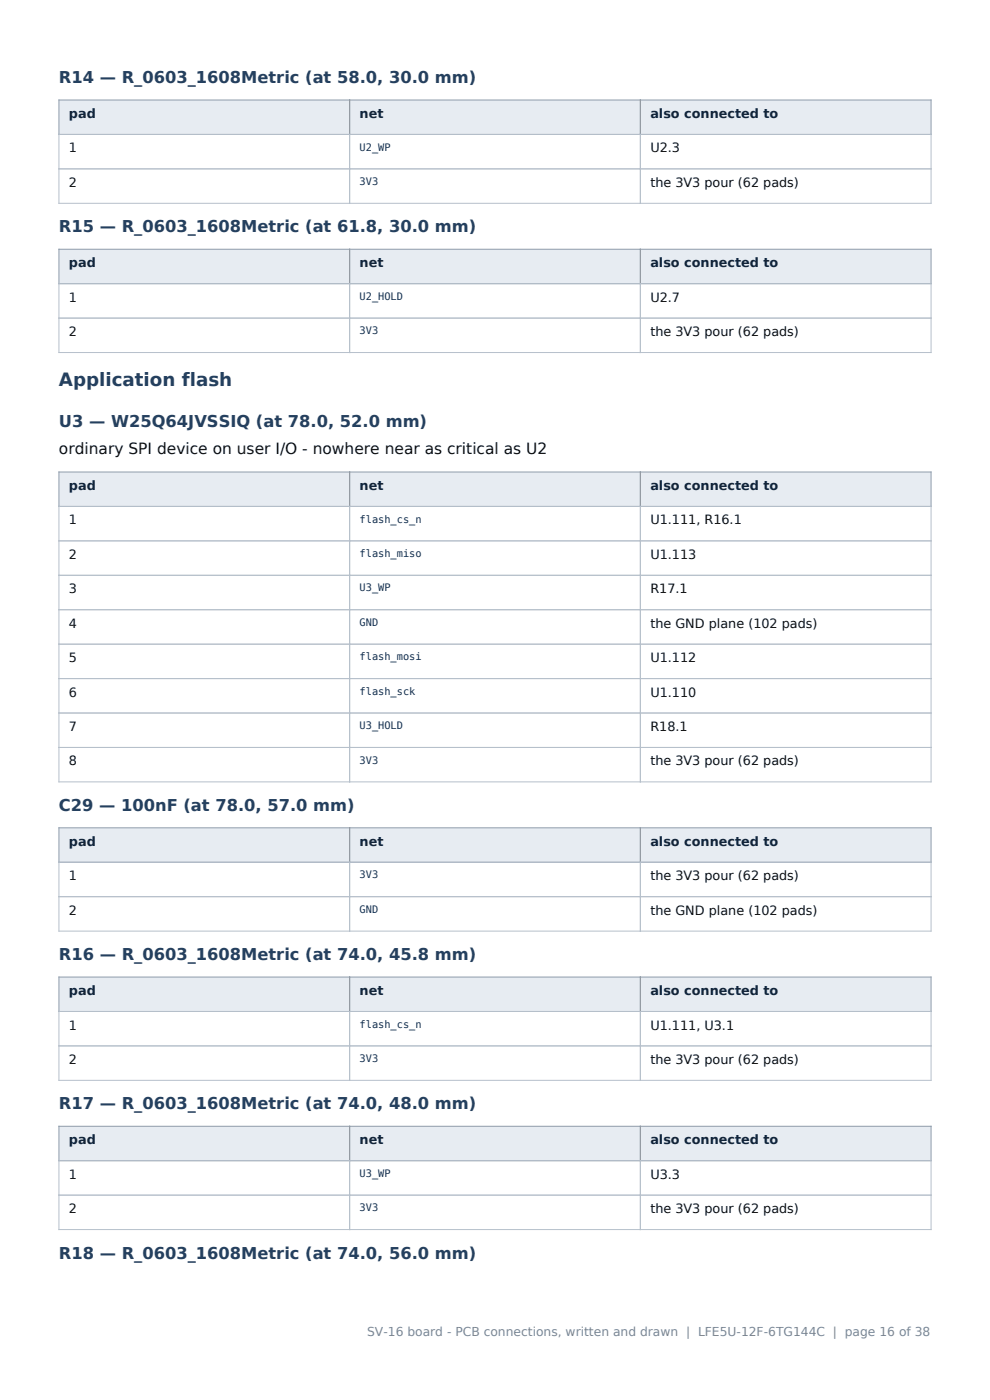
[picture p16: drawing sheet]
<svg xmlns="http://www.w3.org/2000/svg" width="210mm" height="297mm" viewBox="0 0 210 297" stroke-linecap="round" stroke-linejoin="round" font-family="sans-serif">
<defs><g id="words">
<text font-size="3.9" fill="#24405f" x="12.5" y="82">Application flash</text>
<g font-size="3.5" fill="#24405f">
<text x="12.5" y="17.6">R14 — R_0603_1608Metric (at 58.0, 30.0 mm)</text>
<text x="12.5" y="49.3">R15 — R_0603_1608Metric (at 61.8, 30.0 mm)</text>
<text x="12.5" y="90.6">U3 — W25Q64JVSSIQ (at 78.0, 52.0 mm)</text>
<text x="12.5" y="172">C29 — 100nF (at 78.0, 57.0 mm)</text>
<text x="12.5" y="203.7">R16 — R_0603_1608Metric (at 74.0, 45.8 mm)</text>
<text x="12.5" y="235.3">R17 — R_0603_1608Metric (at 74.0, 48.0 mm)</text>
<text x="12.5" y="267">R18 — R_0603_1608Metric (at 74.0, 56.0 mm)</text>
</g>
<text font-size="3.3" fill="#111" x="12.5" y="96.3">ordinary SPI device on user I/O - nowhere near as critical as U2</text>
<g font-size="2.7" fill="#10243c">
<text x="14.6" y="25">pad</text>
<text x="76.3" y="25">net</text>
<text x="137.9" y="25">also connected to</text>
<text x="14.6" y="56.7">pad</text>
<text x="76.3" y="56.7">net</text>
<text x="137.9" y="56.7">also connected to</text>
<text x="14.6" y="104">pad</text>
<text x="76.3" y="104">net</text>
<text x="137.9" y="104">also connected to</text>
<text x="14.6" y="179.4">pad</text>
<text x="76.3" y="179.4">net</text>
<text x="137.9" y="179.4">also connected to</text>
<text x="14.6" y="211.1">pad</text>
<text x="76.3" y="211.1">net</text>
<text x="137.9" y="211.1">also connected to</text>
<text x="14.6" y="242.8">pad</text>
<text x="76.3" y="242.8">net</text>
<text x="137.9" y="242.8">also connected to</text>
</g>
<g font-size="2.7" fill="#111">
<text x="14.6" y="32.3">1</text>
<text x="137.9" y="32.3">U2.3</text>
<text x="14.6" y="39.7">2</text>
<text x="137.9" y="39.7">the 3V3 pour (62 pads)</text>
<text x="14.6" y="64">1</text>
<text x="137.9" y="64">U2.7</text>
<text x="14.6" y="71.3">2</text>
<text x="137.9" y="71.3">the 3V3 pour (62 pads)</text>
<text x="14.6" y="111.3">1</text>
<text x="137.9" y="111.3">U1.111, R16.1</text>
<text x="14.6" y="118.6">2</text>
<text x="137.9" y="118.6">U1.113</text>
<text x="14.6" y="125.9">3</text>
<text x="137.9" y="125.9">R17.1</text>
<text x="14.6" y="133.2">4</text>
<text x="137.9" y="133.2">the GND plane (102 pads)</text>
<text x="14.6" y="140.5">5</text>
<text x="137.9" y="140.5">U1.112</text>
<text x="14.6" y="147.8">6</text>
<text x="137.9" y="147.8">U1.110</text>
<text x="14.6" y="155.1">7</text>
<text x="137.9" y="155.1">R18.1</text>
<text x="14.6" y="162.4">8</text>
<text x="137.9" y="162.4">the 3V3 pour (62 pads)</text>
<text x="14.6" y="186.7">1</text>
<text x="137.9" y="186.7">the 3V3 pour (62 pads)</text>
<text x="14.6" y="194.1">2</text>
<text x="137.9" y="194.1">the GND plane (102 pads)</text>
<text x="14.6" y="218.4">1</text>
<text x="137.9" y="218.4">U1.111, U3.1</text>
<text x="14.6" y="225.7">2</text>
<text x="137.9" y="225.7">the 3V3 pour (62 pads)</text>
<text x="14.6" y="250.1">1</text>
<text x="137.9" y="250.1">U3.3</text>
<text x="14.6" y="257.4">2</text>
<text x="137.9" y="257.4">the 3V3 pour (62 pads)</text>
</g>
<text font-size="2.6" fill="#7a8794" x="77.9" y="283.5">SV-16 board - PCB connections, written and drawn | LFE5U-12F-6TG144C | page 16 of 38</text>
<g font-size="2.2" fill="#14314f">
<text x="76.3" y="31.9">U2_WP</text>
<text x="76.3" y="39.3">3V3</text>
<text x="76.3" y="63.6">U2_HOLD</text>
<text x="76.3" y="70.9">3V3</text>
<text x="76.3" y="110.9">flash_cs_n</text>
<text x="76.3" y="118.2">flash_miso</text>
<text x="76.3" y="125.5">U3_WP</text>
<text x="76.3" y="132.8">GND</text>
<text x="76.3" y="140.1">flash_mosi</text>
<text x="76.3" y="147.4">flash_sck</text>
<text x="76.3" y="154.7">U3_HOLD</text>
<text x="76.3" y="162">3V3</text>
<text x="76.3" y="186.3">3V3</text>
<text x="76.3" y="193.7">GND</text>
<text x="76.3" y="218">flash_cs_n</text>
<text x="76.3" y="225.3">3V3</text>
<text x="76.3" y="249.7">U3_WP</text>
<text x="76.3" y="257">3V3</text>
</g>
</g></defs>
<g fill="#e7ecf2">
<path d="M12.5 21.2h61.7v7.3h-61.7z" fill-rule="evenodd"/>
<path d="M74.2 21.2h61.6v7.3h-61.6z" fill-rule="evenodd"/>
<path d="M135.8 21.2h61.7v7.3h-61.7z" fill-rule="evenodd"/>
<path d="M13.6 22.1h59.5v5.5h-59.5z" fill-rule="evenodd"/>
<path d="M14.6 22.7h5.7v3.1h-5.7z" fill-rule="evenodd"/>
<path d="M75.2 22.1h59.6v5.5h-59.6z" fill-rule="evenodd"/>
<path d="M76.3 22.7h5.1v3.1h-5.1z" fill-rule="evenodd"/>
<path d="M136.9 22.1h59.5v5.5h-59.5z" fill-rule="evenodd"/>
<path d="M137.9 22.7h27.2v3.1h-27.2z" fill-rule="evenodd"/>
</g>
<path d="M12.5 21.2h185v7.3h-185zM74.2 21.2v7.3M135.8 21.2v7.3" fill="none" stroke="#8f9cab" stroke-width=".21"/>
<path d="M12.5 28.5h185v14.6h-185zM12.5 35.8h185M74.2 28.5v14.6M135.8 28.5v14.6" fill="none" stroke="#b6c0cb" stroke-width=".21"/>
<g fill="#e7ecf2">
<path d="M12.5 52.9h61.7v7.3h-61.7z" fill-rule="evenodd"/>
<path d="M74.2 52.9h61.6v7.3h-61.6z" fill-rule="evenodd"/>
<path d="M135.8 52.9h61.7v7.3h-61.7z" fill-rule="evenodd"/>
<path d="M13.6 53.8h59.5v5.5h-59.5z" fill-rule="evenodd"/>
<path d="M14.6 54.4h5.7v3.1h-5.7z" fill-rule="evenodd"/>
<path d="M75.2 53.8h59.6v5.5h-59.6z" fill-rule="evenodd"/>
<path d="M76.3 54.4h5.1v3.1h-5.1z" fill-rule="evenodd"/>
<path d="M136.9 53.8h59.5v5.5h-59.5z" fill-rule="evenodd"/>
<path d="M137.9 54.4h27.2v3.1h-27.2z" fill-rule="evenodd"/>
</g>
<path d="M12.5 52.9h185v7.3h-185zM74.2 52.9v7.3M135.8 52.9v7.3" fill="none" stroke="#8f9cab" stroke-width=".21"/>
<path d="M12.5 60.2h185v14.6h-185zM12.5 67.5h185M74.2 60.2v14.6M135.8 60.2v14.6" fill="none" stroke="#b6c0cb" stroke-width=".21"/>
<g fill="#e7ecf2">
<path d="M12.5 100.1h61.7v7.3h-61.7z" fill-rule="evenodd"/>
<path d="M74.2 100.1h61.6v7.3h-61.6z" fill-rule="evenodd"/>
<path d="M135.8 100.1h61.7v7.3h-61.7z" fill-rule="evenodd"/>
<path d="M13.6 101h59.5v5.6h-59.5z" fill-rule="evenodd"/>
<path d="M14.6 101.7h5.7v3h-5.7z" fill-rule="evenodd"/>
<path d="M75.2 101h59.6v5.6h-59.6z" fill-rule="evenodd"/>
<path d="M76.3 101.7h5.1v3h-5.1z" fill-rule="evenodd"/>
<path d="M136.9 101h59.5v5.6h-59.5z" fill-rule="evenodd"/>
<path d="M137.9 101.7h27.2v3h-27.2z" fill-rule="evenodd"/>
</g>
<path d="M12.5 100.1h185v7.3h-185zM74.2 100.1v7.3M135.8 100.1v7.3" fill="none" stroke="#8f9cab" stroke-width=".21"/>
<path d="M12.5 107.4h185v58.5h-185zM12.5 114.7h185M74.2 107.4v58.5M135.8 107.4v58.5M12.5 122h185M12.5 129.4h185M12.5 136.7h185M12.5 144h185M12.5 151.3h185M12.5 158.6h185" fill="none" stroke="#b6c0cb" stroke-width=".21"/>
<g fill="#e7ecf2">
<path d="M12.5 175.6h61.7v7.3h-61.7z" fill-rule="evenodd"/>
<path d="M74.2 175.6h61.6v7.3h-61.6z" fill-rule="evenodd"/>
<path d="M135.8 175.6h61.7v7.3h-61.7z" fill-rule="evenodd"/>
<path d="M13.6 176.5h59.5v5.5h-59.5z" fill-rule="evenodd"/>
<path d="M14.6 177.1h5.7v3.1h-5.7z" fill-rule="evenodd"/>
<path d="M75.2 176.5h59.6v5.5h-59.6z" fill-rule="evenodd"/>
<path d="M76.3 177.1h5.1v3.1h-5.1z" fill-rule="evenodd"/>
<path d="M136.9 176.5h59.5v5.5h-59.5z" fill-rule="evenodd"/>
<path d="M137.9 177.1h27.2v3.1h-27.2z" fill-rule="evenodd"/>
</g>
<path d="M12.5 175.6h185v7.3h-185zM74.2 175.6v7.3M135.8 175.6v7.3" fill="none" stroke="#8f9cab" stroke-width=".21"/>
<path d="M12.5 182.9h185v14.6h-185zM12.5 190.2h185M74.2 182.9v14.6M135.8 182.9v14.6" fill="none" stroke="#b6c0cb" stroke-width=".21"/>
<g fill="#e7ecf2">
<path d="M12.5 207.3h61.7v7.3h-61.7z" fill-rule="evenodd"/>
<path d="M74.2 207.3h61.6v7.3h-61.6z" fill-rule="evenodd"/>
<path d="M135.8 207.3h61.7v7.3h-61.7z" fill-rule="evenodd"/>
<path d="M13.6 208.2h59.5v5.5h-59.5z" fill-rule="evenodd"/>
<path d="M14.6 208.8h5.7v3.1h-5.7z" fill-rule="evenodd"/>
<path d="M75.2 208.2h59.6v5.5h-59.6z" fill-rule="evenodd"/>
<path d="M76.3 208.8h5.1v3.1h-5.1z" fill-rule="evenodd"/>
<path d="M136.9 208.2h59.5v5.5h-59.5z" fill-rule="evenodd"/>
<path d="M137.9 208.8h27.2v3.1h-27.2z" fill-rule="evenodd"/>
</g>
<path d="M12.5 207.3h185v7.3h-185zM74.2 207.3v7.3M135.8 207.3v7.3" fill="none" stroke="#8f9cab" stroke-width=".21"/>
<path d="M12.5 214.6h185v14.6h-185zM74.2 214.6v14.6M135.8 214.6v14.6M12.5 221.9h185" fill="none" stroke="#b6c0cb" stroke-width=".21"/>
<g fill="#e7ecf2">
<path d="M12.5 238.9h61.7v7.3h-61.7z" fill-rule="evenodd"/>
<path d="M74.2 238.9h61.6v7.3h-61.6z" fill-rule="evenodd"/>
<path d="M135.8 238.9h61.7v7.3h-61.7z" fill-rule="evenodd"/>
<path d="M13.6 239.8h59.5v5.6h-59.5z" fill-rule="evenodd"/>
<path d="M14.6 240.5h5.7v3h-5.7z" fill-rule="evenodd"/>
<path d="M75.2 239.8h59.6v5.6h-59.6z" fill-rule="evenodd"/>
<path d="M76.3 240.5h5.1v3h-5.1z" fill-rule="evenodd"/>
<path d="M136.9 239.8h59.5v5.6h-59.5z" fill-rule="evenodd"/>
<path d="M137.9 240.5h27.2v3h-27.2z" fill-rule="evenodd"/>
</g>
<path d="M12.5 238.9h185v7.3h-185zM74.2 238.9v7.3M135.8 238.9v7.3" fill="none" stroke="#8f9cab" stroke-width=".21"/>
<path d="M12.5 246.2h185v14.6h-185zM12.5 253.5h185M74.2 246.2v14.6M135.8 246.2v14.6" fill="none" stroke="#b6c0cb" stroke-width=".21"/>
<use href="#words"/>
</svg>
